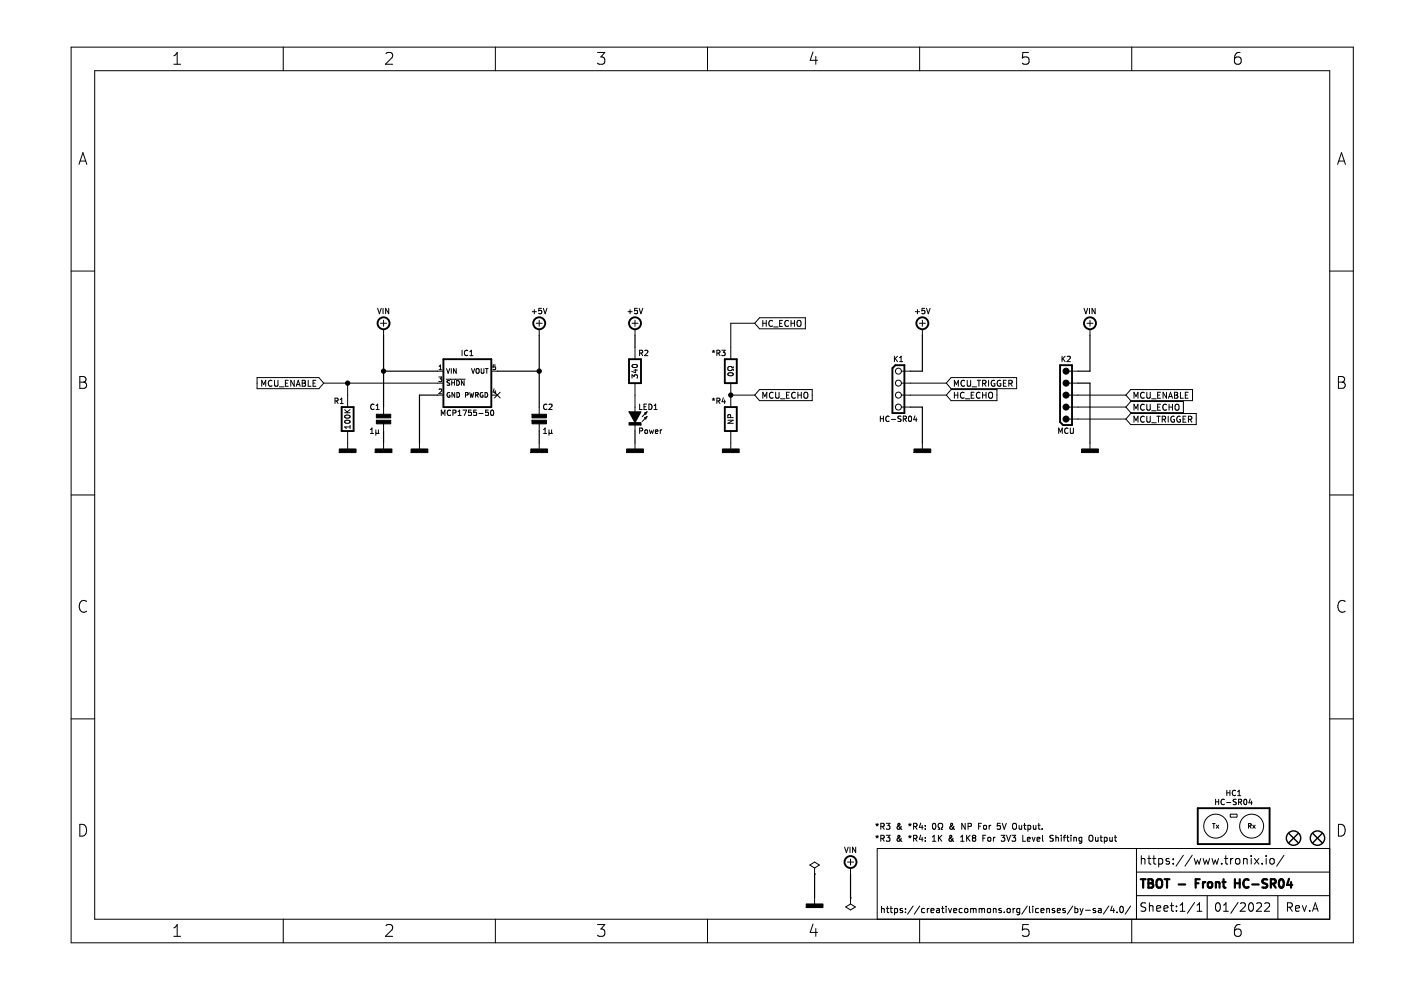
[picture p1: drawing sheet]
<svg xmlns="http://www.w3.org/2000/svg" width="297mm" height="210mm" viewBox="0 0 297 210" stroke-linecap="round" stroke-linejoin="round" font-family="sans-serif">
<path d="M.1 0h297v209.9h-297z" fill-rule="evenodd" fill="#fff" stroke="#fff" stroke-width=".21"/>
<g fill="none" stroke="#000" stroke-width=".21">
<path d="M15.1 10h271.8v189.9h-271.8zM20.1 15h261.8v179.9h-261.8zM36.9 11.8l.7-.7v2.5M36.9 13.6h1.4M60.1 10v5M81.8 11.4l.4-.3h.6a.68 .68 0 0 1 .3 1.1l-1.4 1.4h1.6M105 10v5M126.7 11.1h1.5l-.8 1a.68 .68 0 0 1 .8 .5v.5l-.2 .4-1 .1-.3-.2M150 10v5M172.4 11l-.6 1.8h1.5M173 12v1.6M195 10v5"/>
<path d="M218.1 11.1h-1.2l-.1 1.2 .3-.2 .8 .1 .3 .4-.1 .8-.4 .2h-.6l-.3-.2M240 10v5M262.9 11.1a.99 .99 0 0 0-1.2 1.1v.9l.3 .4 .7 .1 .3-.2 .2-.8-.3-.4-.7-.1-.5 .5M16.7 34.9l.9-2.5 .8 2.5M17 34.1h1.2M283.6 34.9l.8-2.5 .9 2.5M283.8 34.1h1.2M15.1 57.5h5M281.9 57.5h5M16.9 79.8h.9a.61 .61 0 0 1 .4 .6 .61 .61 0 0 1-.4 .6 .67 .67 0 0 1 .6 .6 .67 .67 0 0 1-.5 .7h-1zM80.1 65.4l.3 1.1 .4-1.1M80.7 68.5h1.3"/>
<path d="M81.2 65.4v1.1M81.3 67.9v1.3M81.3 69.8v1.3M82.4 65.4v1.1l-.6-1.1v1.1M92.7 78.7h1.3M93 79.9h.7l-.4 .4 .3 .1v.4h-.6M93.1 78.4h.6M93.1 77.7l.3-.3v1M94.7 78.1l.3 1 .4-1M95.7 78.1v1M96.7 78.1v1l-.5-1v1M98 74.3v1.1"/>
<path d="M99.2 74.4a.51 .51 0 0 0-.7 .4 .51 .51 0 0 0 .7 .5M99.6 75.4h.7M99.6 74.6l.3-.3v1.1M100 78.1l.3 1 .3-1M101 78.3l.2-.2 .3 .2 .1 .5-.1 .3-.5-.1zM102 78.1v.9l.2 .1 .4-.1v-.9M102.9 78.1h.6M103.2 78.1v1M104.2 78.7h1.2M105 77.4h-.4l-.1 .5 .5-.1v.5h-.5M112.8 66.1h.9M113.3 65.6v.9"/>
<path d="M113.7 68.5h1.3M114.3 67.9v1.3M114.3 69.8v1.3M114.8 65.4h-.5l-.1 .5h.6v.5l-.1 .1-.5-.1M115.2 65.4l.4 1.1 .4-1.1M133.2 66.1h.8M133.6 65.6v.9M134 68.5h1.3M134.1 77.4a.56 .56 0 0 1 .6-.2 .56 .56 0 0 1 .4 .6 .56 .56 0 0 1-.7 .2 .56 .56 0 0 1-.3-.6zM134.4 78.5h.8M134.6 67.9v1.3M134.6 69.8v1.3"/>
<path d="M134.6 73.6v2.6M134.8 78.3v.7l-.9-.2M135.1 65.4h-.5l-.1 .5h.6v.5l-.1 .1-.5-.1M135.5 65.4l.4 1.1 .4-1.1M135.6 74.9l.6-.1v-.4l-.6-.1v1.1M135.9 74.9l.4 .5M136.7 74.4l.4-.1 .3 .3-.7 .8h.7M151 74.4l.3 .1M151.3 74.3v.2M151.3 74.5l-.2 .3M151.3 74.5l.1 .3M151.6 74.4l-.3 .1"/>
<path d="M152 74.9l.5-.1 .1-.4-.6-.1v1.1M152.3 74.9l.3 .5M153 74.3h.7l-.3 .4 .3 .1v.5l-.2 .1-.5-.1M154.4 79.1a.55 .55 0 0 1 .7-.1 .55 .55 0 0 1 .3 .5 .56 .56 0 0 1-.6 .3 .56 .56 0 0 1-.4-.6zM155.5 77.7v.3h-.3a.49 .49 0 0 0-.6-.3 .49 .49 0 0 0-.2 .7l.5 .2 .6-.3v.3M160 68.5h-5.1v7.7M161 67.4h9.8v2.3h-9.8l-1-1.2zM161.7 68.5h.8M161.7 67.9v1.3M162.5 67.9v1.3M163.8 68.1a.56 .56 0 0 0-.8 .5 .56 .56 0 0 0 .8 .5M164 69.3h1"/>
<path d="M165.3 68.5h.4M165.9 67.9h-.6v1.3h.6M167.2 68.1a.56 .56 0 0 0-.8 .5 .56 .56 0 0 0 .8 .5M167.7 68.5h.7M167.7 67.9v1.3M168.4 67.9v1.3M169 68.1l.3-.2a.43 .43 0 0 1 .5 .5v.4a.42 .42 0 0 1-.4 .4 .42 .42 0 0 1-.4-.4zM189.6 75.5v1.2M189.8 76l.5 .7M190.3 75.5l-.7 .7M190.7 76.7h.7M190.7 75.9l.4-.4v1.2"/>
<path d="M191.1 78.7h1.9M194.1 66.1h.9M194.5 65.6v.9M194.9 68.5h1.3M195.6 67.9v1.3M195.6 69.8v1.3M196.1 65.4h-.6l-.1 .5h.6l.1 .5-.2 .1-.5-.1M196.4 65.4l.4 1.1 .4-1.1M225.2 75.5v1.2M225.3 76l.5 .7M225.8 75.5l-.6 .7M226.3 75.6l.4-.1 .2 .4-.7 .8h.7"/>
<path d="M226.7 78.7h1.9M229.8 65.4l.4 1.1 .4-1.1M230.5 68.5h1.2M231 65.4v1.1M231.1 67.9v1.3M231.1 69.8v1.3M232.2 65.4v1.1l-.7-1.1v1.1M283.8 79.8h.8a.61 .61 0 0 1 .5 .6 .61 .61 0 0 1-.5 .6 .67 .67 0 0 1 .6 .6 .67 .67 0 0 1-.5 .7h-.9zM16.9 81h.9M54.5 80.1h13.1l1 1.1-1 1.2h-13.1zM55.5 81.9v-1.3l.4 .9 .4-.9v1.3M57.7 80.8a.56 .56 0 0 0-.8 .5 .56 .56 0 0 0 .8 .5"/>
<path d="M58.2 80.6v1.1l.3 .2 .3-.1 .1-.1v-1.1M59.2 82h1M60.5 81.2h.4M61.1 80.6h-.6v1.3h.6M62.4 80.6v1.3l-.7-1.3v1.3M62.8 81.9l.4-1.3 .5 1.3M62.9 81.5h.6M64.1 81.2h.4M64.1 80.6h.4l.2 .3-.2 .3 .2 .2 .1 .3-.2 .2h-.5zM65.3 80.6v1.3h.6M66.4 81.2h.4M67 80.6h-.6v1.3h.6"/>
<path d="M68.6 81.2h25.4M71 85h.6v-.5l-.6-.1v1.2M71.3 85l.4 .6M72.1 84.7l.4-.3v1.2M72.1 85.6h.7M73.1 87.5h1.1M73.1 86.9l.6 .6M73.1 88.2a.56 .56 0 0 1 .7-.3 .56 .56 0 0 1 .4 .6 .56 .56 0 0 1-.7 .2 .56 .56 0 0 1-.4-.5zM73.2 89.2a.55 .55 0 0 1 .6-.2 .55 .55 0 0 1 .4 .6 .56 .56 0 0 1-.7 .2 .56 .56 0 0 1-.4-.5zM73.7 81.2v5.1M73.7 91.4v3.8M74.2 90.2v.6"/>
<path d="M74.2 90.5h-1.1l.3 .3M74.2 86.9l-.6 .4M78.5 91.9h.7M78.5 91.1l.4-.3v1.1M79.3 85.8a.51 .51 0 0 0-.7 .5 .51 .51 0 0 0 .7 .4M79.7 91.7l.1 .2 .4-.2M79.7 91.1v1.2M79.7 86.8h.7M79.7 86l.4-.3v1.1M80.2 91.7l.2 .2M80.2 91.1v.6M81.3 86.3v1.9"/>
<path d="M81.3 89.5v1.9M81.3 93.9v1.3M88.9 93.9v1.3M92.7 83.8h1.3M93.1 82.6l.4-.1 .2 .3-.7 .7h.7M93.6 88.1v-1.1l.3 .8 .4-.8v1.1M94.6 80.4h4M95.4 83.3a.45 .45 0 0 0-.6 .4 .45 .45 0 0 0 .6 .4v-.3h-.2M95.4 80.7l-.6 .1a.42 .42 0 0 0 .5 .5v.3h-.5M95.5 87.1a.51 .51 0 0 0-.7 .4 .51 .51 0 0 0 .7 .5M95.8 80.7v1M95.8 81.2h.6"/>
<path d="M96 87.6l.6-.1v-.4l-.6-.1v1.1M96.4 80.7v1M96.4 83.2v1l-.6-1v1M96.8 80.7a.5 .5 0 0 1 .6 .5 .5 .5 0 0 1-.6 .5zM96.9 83.2a.5 .5 0 0 1 .6 .5 .5 .5 0 0 1-.6 .5zM97.1 88.1h.7M97.1 87.3l.4-.3v1.1M98.2 87h.7l-.5 1.1M98.4 80.7v1l-.6-1v1M98.7 83.7h.5v-.4l-.5-.1v1M99.6 83.2l.2 1 .2-.7 .2 .7 .3-1M99.9 87h-.5l-.1 .5 .6-.1v.6l-.2 .1-.4-.1"/>
<path d="M100.8 83.7h.5l.1-.4-.6-.1v1M101 87h-.5l-.1 .5 .6-.1v.6l-.2 .1-.4-.1M101.1 83.7l.3 .5M101.6 87.7h.8M102.4 83.3a.45 .45 0 0 0-.6 .4 .45 .45 0 0 0 .6 .4v-.3h-.2M102.8 83.2a.5 .5 0 0 1 .6 .5 .5 .5 0 0 1-.6 .5zM103.5 87h-.5l-.1 .5 .6-.1v.6l-.1 .1-.5-.1M104.1 87.1l.2-.1a.61 .61 0 0 1 .4 .5 .61 .61 0 0 1-.4 .6l-.3-.4zM104.2 83.8h1.2M104.8 82.4l-.3 .7h.6M104.8 83.2l1.2 1.2M105 82.8v.7"/>
<path d="M106 83.2l-1.2 1.2M114.3 86.3v1.9M114.3 89.5v1.9M114.3 93.9v1.3M115.2 91.9h.7M115.2 91.1l.4-.3v1.1M116 85.8a.51 .51 0 0 0-.8 .5 .51 .51 0 0 0 .8 .4M116.4 91.7l.2 .2 .3-.2M116.4 85.8l.4-.1 .3 .3-.8 .8h.8M116.4 91.1v1.2M116.9 91.7l.2 .2M116.9 91.1v.6"/>
<path d="M134 80.2v-.7l.4 .3 .1-.3h.5l.2 .2-.2 .5M134.6 81.2v6.4M134.6 90.1v1.3M134.6 93.9v1.3M135.6 91.4l.6-.1v-.4l-.6-.1v1.1M135.6 85.7v1.1h.6M136.5 86.2h.4M136.7 88.6l.5-.3-.3 .5zM136.7 87.6l.5-.3-.3 .5zM136.8 91.3l.1-.2 .4 .2-.1 .6-.4-.1zM137.1 85.7h-.6v1.1h.6M137.2 88.3l-1 1.1"/>
<path d="M137.2 87.3l-1 1M137.6 85.7a.58 .58 0 0 1 .6 .6 .58 .58 0 0 1-.6 .5zM137.7 91.1l.2 .8 .2-.5 .2 .5 .3-.8M138.7 86.8h.6M138.7 86l.3-.3v1.1M139 91.5l.5-.1-.1-.2-.3-.1-.1 .2v.6h.4M140 91.1v.8M140.3 91.1l-.3 .3M151 84.6l.3 .1M151.3 84.4v.3M151.3 84.7l-.2 .2M151.3 84.7l.1 .2"/>
<path d="M151.6 84.6l-.3 .1M152 85h.5l.1-.5-.6-.1v1.2M152.3 85l.3 .6M153.4 84.4l-.3 .8h.7M153.6 84.8v.8M154.3 89.1h1.2l-1.2 .7h1.2M154.9 88.5v-.5l-.5-.1-.1 .6h1.2M154.9 83.8h5.1M154.9 81.2v5.1M154.9 91.4v3.8M161 82.6h11.2v2.3h-11.2l-1-1.1zM161.7 84.4v-1.2l.5 .9 .4-.9v1.2"/>
<path d="M163.9 83.3a.56 .56 0 0 0-.8 .5 .56 .56 0 0 0 .8 .5M164.5 83.2v1l.2 .2h.2l.3-.2v-1M165.5 84.6h.9M166.7 83.8h.5M167.4 83.2h-.7v1.2h.7M168.6 83.3a.56 .56 0 0 0-.8 .5 .56 .56 0 0 0 .8 .5M169.2 83.8h.7M169.2 83.2v1.2M169.9 83.2v1.2M170.5 83.3l.2-.1a.43 .43 0 0 1 .6 .4v.4a.42 .42 0 0 1-.4 .5 .42 .42 0 0 1-.5-.5zM186.6 88.2v1.2M186.6 88.8h.7"/>
<path d="M187.3 88.2v1.2M188.5 88.3a.51 .51 0 0 0-.7 .5 .51 .51 0 0 0 .7 .5M189 88.9h.9M191 88.3h-.6v.4l.5 .2 .1 .3-.2 .2-.4-.1M191.1 86.3h1.9M191.1 83.8h9.5M191.1 81.2h9.5M191.5 88.8h.6v-.5l-.6-.1v1.2M191.8 88.8l.4 .6M192.7 88.3l.2-.1a.61 .61 0 0 1 .4 .6 .61 .61 0 0 1-.4 .6l-.3-.5zM194 88.2l-.3 .8h.7M194.3 88.6v.8"/>
<path d="M195.6 93.9v1.3M201.7 82.6h9.7v2.3h-9.7l-1.1-1.1zM201.7 80.1h13.8v2.3h-13.8l-1.1-1.2zM202.3 83.8h.8M202.3 81.9v-1.3l.5 .9 .4-.9v1.3M202.3 83.2v1.2M203.1 83.2v1.2M204.4 83.3a.56 .56 0 0 0-.8 .5 .56 .56 0 0 0 .8 .5M204.5 80.8a.56 .56 0 0 0-.8 .5 .56 .56 0 0 0 .8 .5M204.6 84.6h1M205.1 80.6v1.1l.2 .2h.3l.2-.2v-1.1M205.9 83.8h.4"/>
<path d="M206.1 82h1M206.5 83.2h-.6v1.2h.6M207.2 80.6h.7M207.5 80.6v1.3M207.8 83.3a.56 .56 0 0 0-.8 .5 .56 .56 0 0 0 .8 .5M208.3 83.8h.8M208.3 81.3l.6-.1 .1-.4-.7-.2v1.3M208.3 83.2v1.2M208.6 81.3l.5 .6M209.1 83.2v1.2M209.6 80.6v1.3M209.7 83.3l.2-.1a.43 .43 0 0 1 .5 .4v.4a.42 .42 0 0 1-.4 .5 .42 .42 0 0 1-.4-.5z"/>
<path d="M210.9 80.7a.58 .58 0 0 0-.8 .6 .58 .58 0 0 0 .8 .5v-.4h-.2M212.1 80.7a.58 .58 0 0 0-.7 .6 .58 .58 0 0 0 .8 .5v-.4h-.2M212.7 81.2h.5M213.3 80.6h-.6v1.3h.6M213.9 81.3l.6-.1 .1-.4-.7-.2v1.3M214.2 81.3l.4 .6M224.5 91.9v-1.1l.3 .8 .4-.8v1.1M226.4 90.9a.51 .51 0 0 0-.7 .4 .51 .51 0 0 0 .7 .5M226.7 88.8h12M226.7 86.3h12M226.7 83.8h12M226.7 81.2h1.9"/>
<path d="M226.9 90.8v.9l.2 .2 .5-.2v-.9M231.1 93.9v1.3M239.7 85.1h11.2v2.4h-11.2l-1-1.2zM239.7 87.7h13.9v2.3h-13.9l-1-1.2zM239.7 82.6h13.1v2.3h-13.1l-1-1.1zM240.4 84.4v-1.2l.5 .9 .4-.9v1.2M240.4 87v-1.3l.5 .9 .4-.9v1.3M240.4 89.5v-1.3l.5 1 .4-1v1.3M242.6 83.3a.56 .56 0 0 0-.8 .5 .56 .56 0 0 0 .8 .5M242.6 85.8a.56 .56 0 0 0-.8 .5 .56 .56 0 0 0 .8 .6M242.6 88.4a.56 .56 0 0 0-.8 .5 .56 .56 0 0 0 .8 .5M243.1 83.2v1l.3 .2h.2l.3-.2v-1"/>
<path d="M243.1 85.7v1l.3 .3h.2l.3-.3v-1M243.1 88.2v1.1l.3 .2h.2l.3-.2v-1.1M244.2 84.6h.9M244.2 89.6h.9M244.2 87.1h.9M245.3 88.2h.7M245.4 86.3h.5M245.4 83.8h.5M245.6 88.2v1.3M246 83.2h-.6v1.2h.6M246 85.7h-.6v1.3h.6M246.4 88.9l.6-.1 .1-.4-.7-.2v1.3"/>
<path d="M246.7 88.9l.4 .6M247.3 85.8a.56 .56 0 0 0-.8 .5 .56 .56 0 0 0 .8 .6M247.3 83.2v1.2l-.7-1.2v1.2M247.7 88.2v1.3M247.7 84.4l.5-1.2 .4 1.2M247.9 86.3h.7M247.9 84.1h.6M247.9 85.7v1.3M248.6 85.7v1.3M248.9 88.3a.58 .58 0 0 0-.7 .6 .58 .58 0 0 0 .8 .5v-.4h-.2M249 83.2h.4l.3 .2-.3 .4 .3 .1v.3l-.2 .2h-.5zM249 83.8h.4"/>
<path d="M249.2 85.9l.2-.2a.43 .43 0 0 1 .6 .4v.5a.42 .42 0 0 1-.4 .4 .42 .42 0 0 1-.5-.4zM250.2 88.3a.58 .58 0 0 0-.7 .6 .58 .58 0 0 0 .8 .5v-.4h-.3M250.3 83.2v1.2h.6M250.8 88.8h.4M251.3 83.8h.4M251.4 88.2h-.6v1.3h.6M251.9 83.2h-.6v1.2h.6M252 88.9l.6-.1v-.4l-.6-.2v1.3M252.3 88.9l.4 .6M283.8 81h.8M15.1 104.9h5M281.9 104.9h5"/>
<path d="M18.4 127.5a1 1 0 0 0-1.3 0 1 1 0 0 0-.3 1.2 .94 .94 0 0 0 .5 1 .94 .94 0 0 0 1.1-.1M285.2 127.5a1 1 0 0 0-1.2 0 1 1 0 0 0-.3 1.2 .94 .94 0 0 0 .4 1 .94 .94 0 0 0 1.1-.1M15.1 152.4h5M281.9 152.4h5M16.9 174.8a1.32 1.32 0 0 1 1.4 .8 1.32 1.32 0 0 1-.4 1.6l-1 .1zM179.1 179.6l.4 1.2 .3-1.2M180.2 179.6v1.2M181.4 179.6v1.2l-.6-1.2v1.2M185.7 174.7l.3 .2M185.7 177.3l.3 .1M186 174.6v.3M186 177.1v.3"/>
<path d="M186 174.9l-.2 .2M186 174.9l.1 .2M186 177.4l-.2 .2M186 177.4l.1 .2M186.3 174.7l-.3 .2M186.3 177.3l-.3 .1M186.8 175.2h.6v-.5l-.6-.1v1.2M186.8 177.8l.6-.1v-.5l-.6-.1v1.3M187.1 175.2l.4 .6M187.1 177.8l.4 .6M187.9 174.6h.8l-.4 .4 .3 .2v.5l-.2 .1-.5-.1M187.9 177.1h.8l-.4 .5 .3 .1v.5l-.2 .2-.5-.2"/>
<path d="M191 175.2l-.2 .5a.34 .34 0 0 1-.5 0 .34 .34 0 0 1 0-.5l.5-.4-.2-.2h-.2a1.21 1.21 0 0 0 .8 1.2M191 177.7l-.2 .5a.34 .34 0 0 1-.5 .1 .34 .34 0 0 1 0-.5l.5-.5-.2-.2-.2 .1a1.21 1.21 0 0 0 .8 1.2M192.6 174.7l.3 .2M192.6 177.3l.3 .1M192.9 174.6v.3M192.9 177.1v.3M192.9 174.9l-.2 .2M192.9 174.9l.2 .2M192.9 177.4l-.2 .2M192.9 177.4l.2 .2M193.2 174.7l-.3 .2M193.2 177.3l-.3 .1"/>
<path d="M193.7 177.8l.6-.1 .1-.5-.7-.1v1.3M193.7 175.2h.6l.1-.5-.7-.1v1.2M194 175.2l.4 .6M194 177.8l.4 .6M195.2 174.5l-.3 .9h.8M195.2 177l-.3 .9h.8M195.5 175v.8M195.5 177.5v.9M196.2 175.7v.1M196.2 175v.2M196.2 177.6v.1M196.2 178.2v.2"/>
<path d="M197.7 177.5l.4-.4v1.3M197.7 178.4h.7M197.8 174.7l.2-.1a.68 .68 0 0 1 .4 .6 .68 .68 0 0 1-.4 .6l-.3-.5zM198.9 175.8h.3v-.2a.54 .54 0 0 1-.3-.8 .54 .54 0 0 1 .8-.2l.2 .6-.3 .4v.2h.3M199 177.1v1.3M199.1 177.6l.6 .8M199.7 177.1l-.7 .7M202 177.7l-.2 .5a.34 .34 0 0 1-.5 .1 .34 .34 0 0 1 0-.5l.5-.5-.2-.2-.2 .1a1.21 1.21 0 0 0 .8 1.2M202.2 175.2l-.2 .5a.34 .34 0 0 1-.5 0 .34 .34 0 0 1 0-.5l.5-.4-.2-.2h-.2a1.21 1.21 0 0 0 .8 1.2M203.7 178.4h.7M203.7 177.5l.3-.4v1.3M204.6 174.6v1.2l-.7-1.2v1.2"/>
<path d="M204.9 177.1v1.3M205.1 177.6l.6 .8M205.2 175.2h.7v-.5l-.7-.1v1.2M205.7 177.1l-.8 .7M206.4 177.6l-.2-.2 .2-.3h.2l.3 .2-.3 .3M206.4 177.6l-.2 .3v.2l.2 .3h.2l.3-.3-.1-.3-.2-.2M206.4 177.6h.2M207.5 175.2h.4M208.1 174.6h-.6v1.2M208.4 177.7h.4M208.6 175h.3l.3 .2v.4l-.3 .2-.4-.2zM209 177.1h-.6v1.3"/>
<path d="M209.5 177.6l.2-.1 .3 .1v.7l-.5-.1zM209.7 175v.8M210.1 175l-.4 .2M210.6 177.5v.9M211 177.5l-.4 .3M212.1 174.6h-.6l-.1 .6 .6-.1 .1 .6-.2 .1-.5-.1M212.3 177.1h.7l-.4 .5 .4 .1v.5l-.2 .2-.5-.2M212.5 174.6l.4 1.2 .4-1.2M213.4 177.1l.4 1.3 .5-1.3M214.6 177.1h.7l-.4 .5 .4 .1v.5l-.2 .2-.5-.2M214.7 174.7l.3-.1a.43 .43 0 0 1 .5 .4v.4a.42 .42 0 0 1-.4 .4 .42 .42 0 0 1-.4-.4zM216.1 175v.8l.5-.1"/>
<path d="M216.6 175v.8M216.9 177.1v1.3h.6M217 175h.5M217.2 174.6v1l.3 .2M217.8 177.9l.6-.1v-.2l-.4-.1-.2 .2 .1 .6h.5M217.9 175h.4l.2 .2-.1 .6h-.5M217.9 175v1.3M218.8 177.5l.3 .9 .4-.9M219.1 175v.8l.5-.1M219.6 175v.8M219.9 177.9l.6-.1-.1-.2-.3-.1-.2 .2v.6h.5M220.1 175h.4"/>
<path d="M220.2 174.6v1l.3 .2M221 175.7v.1M221 177.1v1.1l.2 .2M223.3 177.2l-.5-.1-.2 .2 .1 .3 .6 .3v.3l-.7 .1M223.9 177.6h.4l.1 .8M223.9 177.1v1.3M225 177.1v.1M225 177.5v.9M225.4 177.5h.5M225.9 177.1l-.3 .2v1.1M226.2 177.5h.4M226.3 177.1v1.1l.3 .2"/>
<path d="M227.1 177.1v.1M227.1 177.5v.9M227.7 177.6h.5v.8M227.7 177.5v.9M229.4 177.6l-.4-.1-.2 .3 .1 .5h.5M229.4 177.5v1.1l-.3 .2-.3-.1M230.9 177.3l.3-.2a.43 .43 0 0 1 .5 .4v.4a.42 .42 0 0 1-.4 .5 .42 .42 0 0 1-.4-.5zM232.3 177.5v.8l.5-.1M232.8 177.5v.9M233.2 177.5h.5M233.4 177.1v1.1l.3 .2M234.1 177.6l.4-.1 .2 .3-.1 .5h-.5"/>
<path d="M234.1 177.5v1.3M235.3 177.5v.8l.5-.1M235.8 177.5v.9M236.3 177.5h.4M236.4 177.1v1.1l.3 .2M241 179.9v15M257.1 174.6h.5M257.3 174.6v1M257.7 169.5v1.1M257.7 170h.7M257.9 174.9l.5 .7M258.4 169.5v1.1"/>
<path d="M258.4 174.9l-.5 .7M259.6 169.6a.51 .51 0 0 0-.7 .4 .51 .51 0 0 0 .7 .5M260.1 170.2h.9M260.1 167.6v1.1M260.1 168.1h.7M260.8 167.6v1.1M260.9 172.6h1.3l.1 .5-.1 .2h-1.3l-.1-.2zM262 167.7a.51 .51 0 0 0-.7 .4 .51 .51 0 0 0 .7 .5M262.1 169.5l-.6 .1v.3l.5 .2 .1 .3-.2 .2-.4-.1M262.4 167.9l.3-.3v1.1M262.4 168.7h.7M262.6 170.1l.5-.1 .1-.4-.6-.1v1.1"/>
<path d="M262.9 170.1l.4 .5M263.8 169.6l.2-.1a.61 .61 0 0 1 .4 .5 .61 .61 0 0 1-.4 .6l-.3-.4zM264.7 175.1h.5v-.4l-.5-.1v1M264.9 175.1l.4 .5M265.1 169.4l-.3 .8h.7M265.3 169.8v.8M265.6 174.9l.5 .7M266.1 174.9l-.5 .7M281.9 179.9h-95.9v15M283.8 174.8a1.32 1.32 0 0 1 1.4 .8 1.32 1.32 0 0 1-.5 1.6l-.9 .1zM36.9 198.5h1.4M36.9 196.7l.7-.7v2.5"/>
<path d="M60.1 194.9v5M81.8 196.3l.4-.3h.6a.68 .68 0 0 1 .3 1.1l-1.4 1.4h1.6M105 194.9v5M126.7 196h1.5l-.8 1a.68 .68 0 0 1 .8 .5v.6l-.2 .3-1 .1-.3-.2M150 194.9v5M171.7 183.4l1-.6 1 .6-1 .6zM172.4 195.9l-.6 1.8h1.5M172.7 185.3h.1M172.7 184v1.3M172.7 190.4v1.3M173 196.9v1.6M179.3 192.3l1-.6 1 .6-1 .6z"/>
<path d="M179.7 182.8h1.3M180.3 190.4h.1M180.3 182.1v1.3M180.3 184v1.3M180.3 190.4v1.3M186.9 192.2v1.3M186.9 192.7h.5l.1 .8M187.9 192.6h.5M188.1 192.2v1.1l.3 .2M188.7 192.6h.5M188.9 192.2v1.1l.3 .2M189.7 192.7l.4-.1 .2 .3-.1 .5h-.5"/>
<path d="M189.7 192.6v1.4M191.3 192.7l-.3-.1-.2 .2 .1 .2 .4 .1v.3h-.5M192 193.4v.1M192 192.7v.1M193.6 192.1l-1.2 1.7M195 194.9v5M195 192.1l-1.2 1.7M196 192.7l-.4-.1-.2 .3 .1 .5h.5M196.6 192.6v.9M197 192.6l-.4 .3M197.4 193.1l.6-.2v-.2l-.4-.1-.2 .2v.6h.6M198.6 192.7h.5l.1 .8"/>
<path d="M199.2 192.9l-.5 .1-.2 .2 .2 .3 .5-.1M199.6 192.6h.5M199.8 192.2v1.1l.3 .2M200.6 192.2v.1M200.6 192.6v.9M201.1 192.6l.3 .9 .3-.9M202.2 193.1l.6-.2v-.2l-.4-.1-.2 .2 .1 .6h.5M204 192.7l-.4-.1-.2 .3 .1 .5h.5M204.6 192.7l.2-.1 .4 .1v.6l-.1 .1h-.5zM205.8 192.7l.4-.1 .2 .2M205.8 192.6v.9M206.4 192.8l.2-.2 .3 .1 .1 .8"/>
<path d="M206.4 192.8v.7M207.6 192.7l.4-.1 .2 .2M207.6 192.6v.9M208.2 192.8l.2-.2 .3 .1 .1 .8M208.2 192.8v.7M209.4 192.7l.2-.1 .4 .1v.6l-.1 .1h-.5zM210.6 192.7h.5l.1 .8M210.6 192.6v.9M212.3 192.7l-.3-.1-.2 .2v.2l.5 .1v.3h-.5M212.9 193.4v.1M213.6 192.7l.2-.1 .3 .1 .1 .6-.1 .1h-.5zM214.8 192.6v.9"/>
<path d="M215.2 192.6l-.4 .3M216.2 192.7l-.4-.1-.2 .3 .1 .5h.5M216.2 192.6v1.1l-.3 .3-.3-.1M217.8 192.1l-1.1 1.7M218.1 196h-1.2l-.1 1.2 .3-.2 .8 .1 .3 .4-.1 .8-.4 .2h-.6l-.3-.2M218.3 192.2v1.1l.2 .2M219 192.2v.1M219 192.6v.9M220.2 192.7l-.4-.1-.3 .3 .2 .5h.5M220.7 193.1l.6-.2v-.2l-.4-.1-.2 .2 .1 .6h.5M221.9 192.7h.5l.1 .8M221.9 192.6v.9"/>
<path d="M223.6 192.7l-.3-.1-.2 .2v.2l.5 .1v.3h-.5M224.2 193.1l.6-.2-.1-.2-.3-.1-.2 .2v.6h.5M225.8 192.7l-.3-.1-.2 .2 .1 .2 .4 .1v.3h-.5M227.4 192.1l-1.1 1.7M227.9 192.7l.4-.1 .2 .3-.1 .5h-.5M227.9 192.2v1.3M229 192.6l.3 .9M229.3 193.5l-.3 .5M229.6 192.6l-.3 .9M230.1 193h1.1M232.3 192.7l-.4-.1-.1 .2v.2l.5 .1v.3h-.5M232.9 192.7h.5l.1 .8"/>
<path d="M233.5 192.9l-.5 .1-.2 .2 .2 .3 .5-.1M235.1 192.1l-1.2 1.7M235.8 192.1l-.3 1h.8M236.1 192.6v.9M236.8 193.4v.1M237.5 192.3l.2-.1a.72 .72 0 0 1 .5 .6 .72 .72 0 0 1-.5 .7l-.3-.5zM239.7 192.1l-1.1 1.7M240 194.9v5M241 189.9h40.9M241 184.9h40.9M242 181.4v1.8M242 182.2l.2-.2 .5 .1 .1 1.1"/>
<path d="M242.9 191.5l-.7-.1-.2 .2v.5l.8 .3 .1 .5-.3 .3-.7-.1M243.4 182h.6M243.6 181.4v1.6l.4 .2M243.7 192.2l.3-.2 .4 .1 .1 1.1M243.7 191.4v1.8M244.4 182h.7M244.6 181.4v1.6l.5 .2M245.2 192.6l.9-.2-.1-.3-.5-.1-.3 .3 .1 .8h.7M245.7 182.1l.5-.1 .3 .4v.5l-.1 .2h-.7M245.7 182v1.8M246.8 192.6l.8-.2v-.3l-.6-.1-.2 .3 .1 .8h.7M247.9 182.1l-.4-.1-.3 .3 .1 .2 .6 .2v.4h-.7"/>
<path d="M248.2 192h.6M248.4 191.4v1.6l.4 .2M248.7 183v.2M248.7 182.1v.2M249.4 193v.2M249.4 192.1v.2M250.2 191.9l.5-.5v1.8M250.2 193.2h1M250.9 181.3l-1.6 2.3M252.8 181.3l-1.6 2.3M253.2 182l.3 1.2 .4-.8 .3 .8 .4-1.2M253.3 191.3l-1.6 2.3"/>
<path d="M253.8 191.9l.5-.5v1.8M253.8 193.2h1M255.1 182l.3 1.2 .4-.8 .3 .8 .4-1.2M255.9 189.9v5M257 182l.3 1.2 .4-.8 .3 .8 .3-1.2M257.9 191.6l.2-.2a.98 .98 0 0 1 .7 .8 .98 .98 0 0 1-.3 .9l-.2 .1a.97 .97 0 0 1-.4-1.6zM259 183v.2M259.4 193.2h1M259.4 191.9l.5-.5v1.8M259.6 182h.7M259.9 181.4v1.6l.4 .2M260.9 182v1.2"/>
<path d="M261.4 182l-.3 .1-.2 .3M262 182.2l.3-.2 .5 .2 .1 .7-.2 .2-.4 .1-.3-.2zM262.5 191.3l-1.5 2.3M262.9 196a.99 .99 0 0 0-1.2 1.1v1l.3 .3 .7 .1 .3-.2 .2-.8-.3-.4-.7-.1-.5 .5M263 191.6l.7-.2 .3 .2v.3l-1.1 1.3h1.1M263.7 182.2l.2-.2 .4 .1 .1 1.1M263.7 182v1.2M264.9 191.6l.3-.2a.98 .98 0 0 1 .7 .8 .98 .98 0 0 1-.4 .9l-.2 .1a.97 .97 0 0 1-.4-1.6zM265.3 181.4v.2M265.3 182v1.2M266 182l.9 1.2M266.4 191.6l.7-.2 .3 .2 .1 .3-1.1 1.3h1.1"/>
<path d="M266.9 182l-.9 1.2M267.6 183v.2M268.2 191.6l.6-.2 .3 .2 .1 .3-1.1 1.3h1.1M268.5 181.4v.2M268.5 182v1.2M269.3 182.2l.3-.2 .5 .2 .1 .7-.2 .2-.4 .1-.3-.2zM270.9 189.9v5M272.2 181.3l-1.5 2.3M273 192.4l.8-.1 .2-.3-.1-.4-.3-.2h-.6v1.8M273.4 192.4l.6 .8M274.7 192.6l.8-.2-.1-.3-.5-.1-.2 .3 .1 .8h.6M276.1 192l.5 1.2 .4-1.2"/>
<path d="M277.7 193v.2M278.3 193.2l.6-1.8 .6 1.8M278.4 192.7h.9"/>
<circle cx="190.5" cy="78.7" r=".63"/>
<circle cx="190.5" cy="86.3" r=".63"/>
<circle cx="190.5" cy="83.8" r=".63"/>
<circle cx="190.5" cy="81.2" r=".63"/>
<circle cx="257.8" cy="175.2" r="2.54"/>
<circle cx="265.4" cy="175.2" r="2.54"/>
</g>
<g fill="none" stroke="#000" stroke-width=".47">
<path d="M241.9 186.4h1M242.4 186.4v1.8M243.5 186.4h.6l.2 .2 .1 .3-.3 .4a.48 .48 0 0 1 .4 .4 .48 .48 0 0 1-.3 .5h-.7zM243.5 187.3h.6M245.3 186.7a.6 .6 0 0 1 .7-.3 .6 .6 0 0 1 .4 .6v.6a.6 .6 0 0 1-.6 .6 .6 .6 0 0 1-.6-.6zM246.9 186.4h1M247.4 186.4v1.8M249.9 187.5h1.4M253.5 187.3h.6M254.4 186.4h-.9v1.8M255.1 187v1.2M255.6 187l-.4 .1-.1 .3"/>
<path d="M256.3 187.1l.4-.1 .3 .4v.5l-.3 .3-.4-.1-.2-.2v-.5zM257.8 187.2l.2-.2 .5 .1 .1 1.1M257.8 187v1.2M259.2 187h.6M259.4 186.4v1.6l.4 .2M261.8 187.3h1M261.8 186.4v1.8M262.8 186.4v1.8M264.7 186.6a.72 .72 0 0 0-.9 0 .72 .72 0 0 0-.2 .8 .67 .67 0 0 0 .4 .7 .67 .67 0 0 0 .7-.1M265.5 187.5h1.4M268.7 186.5l-.7-.1-.3 .2v.5l.8 .3 .2 .5-.4 .3-.7-.1M269.4 187.4l.9-.1 .2-.3-.1-.4-.3-.2h-.7v1.8"/>
<path d="M269.9 187.4l.6 .8M271.3 186.6l.3-.2a.98 .98 0 0 1 .7 .8 .98 .98 0 0 1-.4 .9l-.1 .1a.97 .97 0 0 1-.5-1.6zM273.3 186.3l-.4 1.3h1.1M273.7 187v1.2"/>
</g>
<g fill="none" stroke="#000" stroke-width=".4">
<path d="M94 76.2h10.2v10.1h-10.2zM133.4 76.2h2.5v5h-2.5zM153.7 76.2h2.5v5h-2.5zM189.8 77.4h1.9v10.2h-2.5v-9.5zM224.8 77.4h2.5v12.7h-1.9l-.6-.6zM72.4 86.3h2.6v5.1h-2.6zM153.7 86.3h2.5v5.1h-2.5zM253.9 171.4h15.3v7.6h-15.3z"/>
<circle cx="81.3" cy="68.5" r="1.27"/>
<circle cx="114.3" cy="68.5" r="1.27"/>
<circle cx="134.6" cy="68.5" r="1.27"/>
<circle cx="195.6" cy="68.5" r="1.27"/>
<circle cx="231.1" cy="68.5" r="1.27"/>
<circle cx="180.3" cy="182.8" r="1.27"/>
</g>
<g fill="none" stroke="#000" stroke-width=".3">
<path d="M273.2 176.7l2.1 2M275.3 176.7l-2.1 2M278.3 176.7l2 2M280.3 176.7l-2 2"/>
<circle cx="274.3" cy="177.7" r="1.52"/>
<circle cx="279.3" cy="177.7" r="1.52"/>
</g>
<g fill="#000" stroke="#000" stroke-width=".21">
<path d="M133.4 87.3h2.5l-1.3 2.3z"/>
<path d="M71.9 95.2h3.6v.8h-3.6z" fill-rule="evenodd"/>
<path d="M79.5 95.2h3.6v.8h-3.6z" fill-rule="evenodd"/>
<path d="M79.8 89.1h3v.8h-3z" fill-rule="evenodd"/>
<path d="M79.8 87.8h3v.8h-3z" fill-rule="evenodd"/>
<path d="M87.2 95.2h3.5v.8h-3.5z" fill-rule="evenodd"/>
<path d="M112.5 95.2h3.6v.8h-3.6z" fill-rule="evenodd"/>
<path d="M112.8 89.1h3v.8h-3z" fill-rule="evenodd"/>
<path d="M112.8 87.8h3v.8h-3z" fill-rule="evenodd"/>
<path d="M132.9 95.2h3.5v.8h-3.5z" fill-rule="evenodd"/>
<path d="M133.4 89.6h2.5v.5h-2.5z" fill-rule="evenodd"/>
<path d="M153.2 95.2h3.5v.8h-3.5z" fill-rule="evenodd"/>
<path d="M193.8 95.2h3.5v.8h-3.5z" fill-rule="evenodd"/>
<path d="M229.3 95.2h3.6v.8h-3.6z" fill-rule="evenodd"/>
<path d="M170.9 191.7h3.6v.7h-3.6z" fill-rule="evenodd"/>
<circle cx="81.3" cy="78.7" r=".46"/>
<circle cx="114.3" cy="78.7" r=".46"/>
<circle cx="226" cy="78.7" r=".63"/>
<circle cx="73.7" cy="81.2" r=".46"/>
<circle cx="154.9" cy="83.8" r=".46"/>
<circle cx="226" cy="81.2" r=".63"/>
<circle cx="226" cy="83.8" r=".63"/>
<circle cx="226" cy="86.3" r=".63"/>
<circle cx="226" cy="88.8" r=".63"/>
</g>
<g fill="none" stroke="#000" stroke-width=".25">
<path d="M81.3 71.1v15.2M81.3 78.7h11.4M105.4 78.7h8.9M114.3 71.1v15.2M134.6 71.1v2.5M195.6 71.1v7.6h-2.6M231.1 71.1v7.6h-2.5M81.3 91.4v2.5M92.7 83.8h-3.8v10.1M114.3 91.4v2.5M134.6 91.4v2.5M193 86.3h2.6v7.6"/>
<path d="M228.6 81.2h2.5v12.7M172.7 185.3v5.1M180.3 185.3v5.1"/>
</g>
</svg>
